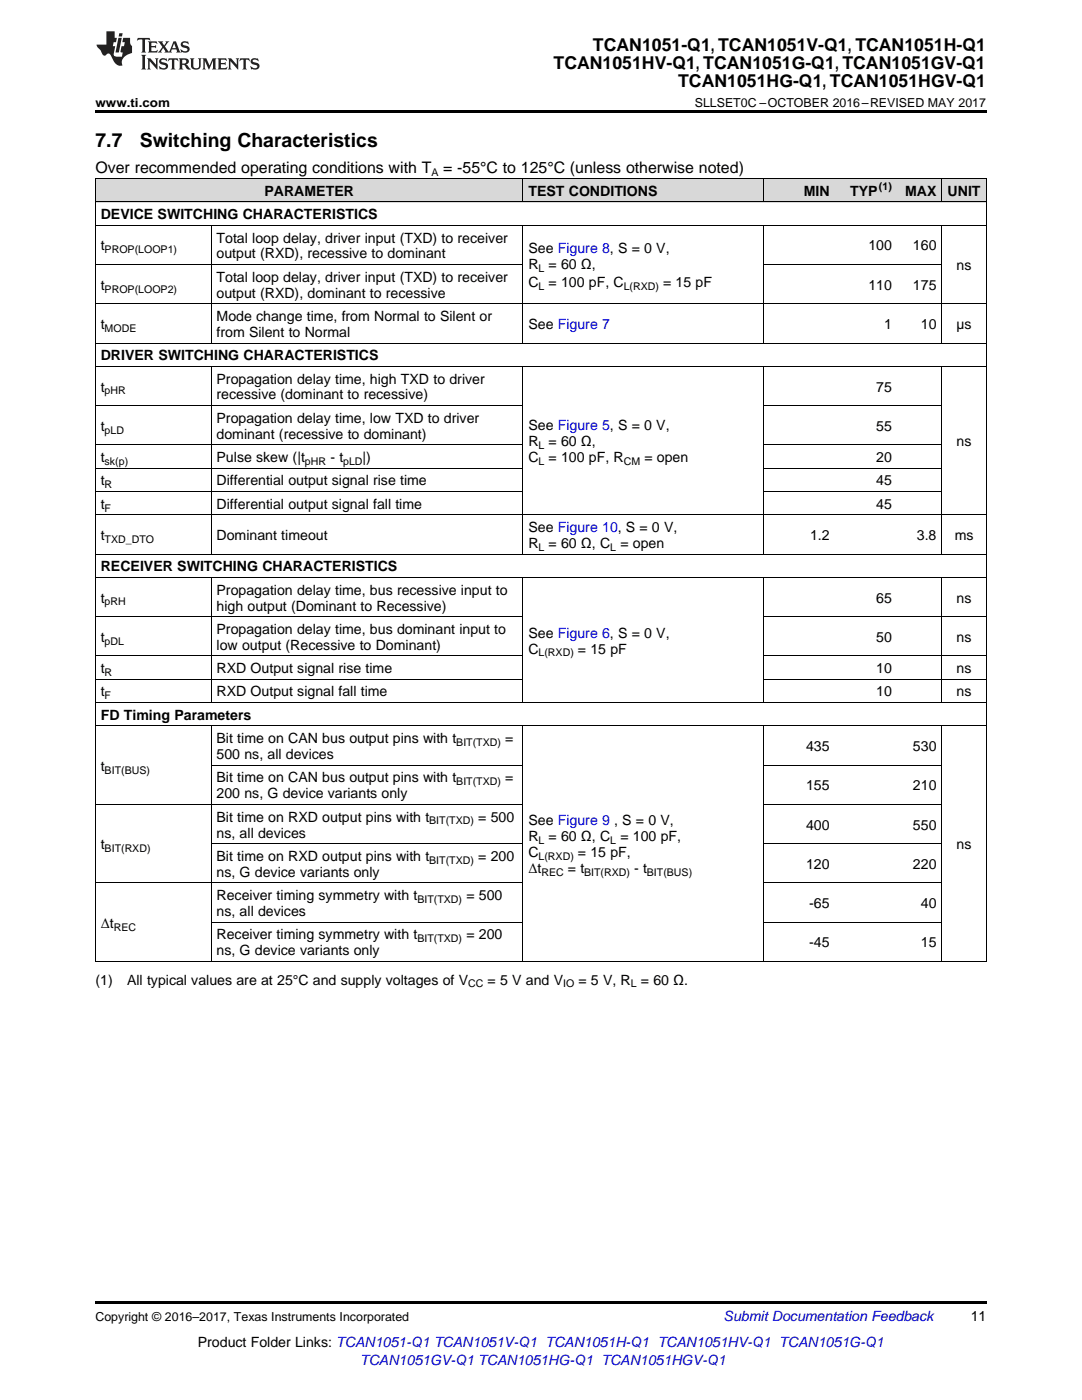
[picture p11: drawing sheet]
<svg xmlns="http://www.w3.org/2000/svg" width="216mm" height="279mm" viewBox="0 0 216 279" stroke-linecap="round" stroke-linejoin="round" font-family="sans-serif">
<defs><g id="words">
<g font-size="3.9">
<text x="19" y="29.3">7.7</text>
<text x="27.9" y="29.3">Switching Characteristics</text>
</g>
<g font-size="3.5">
<text x="118.3" y="10.2">TCAN1051-Q1, TCAN1051V-Q1, TCAN1051H-Q1</text>
<text x="110.5" y="13.8">TCAN1051HV-Q1, TCAN1051G-Q1, TCAN1051GV-Q1</text>
<text x="135.3" y="17.3">TCAN1051HG-Q1, TCAN1051HGV-Q1</text>
</g>
<g font-size="3.2">
<text x="19" y="34.4">Over recommended operating conditions with T</text>
<text x="88.4" y="34.4">= -55°C to 125°C (unless otherwise noted)</text>
</g>
<g font-size="2.8">
<text x="52.8" y="39.1">PARAMETER</text>
<text x="105.4" y="39.1">TEST CONDITIONS</text>
<text x="160.4" y="39.1">MIN</text>
<text x="169.7" y="39.1">TYP</text>
<text x="180.6" y="39.1">MAX</text>
<text x="189.1" y="39.1">UNIT</text>
<text x="20.1" y="43.7">DEVICE SWITCHING CHARACTERISTICS</text>
<text x="20.1" y="50">t</text>
<text x="43.2" y="48.4">Total loop delay, driver input (TXD) to receiver</text>
<text x="43.2" y="51.6">output (RXD), recessive to dominant</text>
<text x="105.4" y="50.5">See Figure 8, S = 0 V,</text>
<text x="105.4" y="53.7">R</text>
<text x="109.5" y="53.7">= 60 Ω,</text>
<text x="173.3" y="50">100</text>
<text x="182.2" y="50">160</text>
<text x="190.9" y="53.9">ns</text>
<text x="20.1" y="57.8">t</text>
<text x="43.2" y="56.2">Total loop delay, driver input (TXD) to receiver</text>
<text x="43.2" y="59.4">output (RXD), dominant to recessive</text>
<text x="105.4" y="57.3">C</text>
<text x="109.5" y="57.3">= 100 pF, C</text>
<text x="132.3" y="57.3">= 15 pF</text>
<text x="173.3" y="57.8">110</text>
<text x="182.2" y="57.8">175</text>
<text x="20.1" y="65.7">t</text>
<text x="43.2" y="64.1">Mode change time, from Normal to Silent or</text>
<text x="105.4" y="65.7">See Figure 7</text>
<text x="176.4" y="65.7">1</text>
<text x="183.8" y="65.7">10</text>
<text x="190.9" y="65.7">µs</text>
<text x="20.1" y="71.9">DRIVER SWITCHING CHARACTERISTICS</text>
<text x="43.2" y="67.2">from Silent to Normal</text>
<text x="43.2" y="76.6">Propagation delay time, high TXD to driver</text>
<text x="20.1" y="78.1">t</text>
<text x="43.2" y="79.7">recessive (dominant to recessive)</text>
<text x="174.8" y="78.1">75</text>
<text x="20.1" y="86">t</text>
<text x="43.2" y="84.4">Propagation delay time, low TXD to driver</text>
<text x="43.2" y="87.6">dominant (recessive to dominant)</text>
<text x="105.4" y="85.9">See Figure 5, S = 0 V,</text>
<text x="105.4" y="89">R</text>
<text x="109.5" y="89">= 60 Ω,</text>
<text x="174.8" y="86">55</text>
<text x="190.9" y="89">ns</text>
<text x="20.1" y="92.2">t</text>
<text x="43.2" y="92.2">Pulse skew (|t</text>
<text x="65.9" y="92.2">- t</text>
<text x="72.4" y="92.2">|)</text>
<text x="105.4" y="92.2">C</text>
<text x="109.5" y="92.2">= 100 pF, R</text>
<text x="128.6" y="92.2">= open</text>
<text x="174.8" y="92.2">20</text>
<text x="20.1" y="96.9">t</text>
<text x="20.1" y="101.5">t</text>
<text x="43.2" y="96.9">Differential output signal rise time</text>
<text x="43.2" y="101.5">Differential output signal fall time</text>
<text x="174.8" y="96.9">45</text>
<text x="174.8" y="101.5">45</text>
<text x="20.1" y="107.8">t</text>
<text x="43.2" y="107.8">Dominant timeout</text>
<text x="105.4" y="106.2">See Figure 10, S = 0 V,</text>
<text x="161.6" y="107.8">1.2</text>
<text x="183" y="107.8">3.8</text>
<text x="190.5" y="107.8">ms</text>
<text x="105.4" y="109.4">R</text>
<text x="109.5" y="109.4">= 60 Ω, C</text>
<text x="123.8" y="109.4">= open</text>
<text x="20.1" y="114">RECEIVER SWITCHING CHARACTERISTICS</text>
<text x="43.2" y="118.7">Propagation delay time, bus recessive input to</text>
<text x="20.1" y="120.3">t</text>
<text x="43.2" y="121.8">high output (Dominant to Recessive)</text>
<text x="174.8" y="120.3">65</text>
<text x="190.9" y="120.3">ns</text>
<text x="20.1" y="128.1">t</text>
<text x="43.2" y="126.5">Propagation delay time, bus dominant input to</text>
<text x="43.2" y="129.7">low output (Recessive to Dominant)</text>
<text x="105.4" y="127.2">See Figure 6, S = 0 V,</text>
<text x="105.4" y="130.4">C</text>
<text x="115.3" y="130.4">= 15 pF</text>
<text x="174.8" y="128.1">50</text>
<text x="190.9" y="128.1">ns</text>
<text x="20.1" y="134.3">t</text>
<text x="43.2" y="134.3">RXD Output signal rise time</text>
<text x="174.8" y="134.3">10</text>
<text x="190.9" y="134.3">ns</text>
<text x="20.1" y="139">t</text>
<text x="20.1" y="143.7">FD Timing Parameters</text>
<text x="43.2" y="139">RXD Output signal fall time</text>
<text x="174.8" y="139">10</text>
<text x="190.9" y="139">ns</text>
<text x="43.2" y="148.3">Bit time on CAN bus output pins with t</text>
<text x="100.8" y="148.3">=</text>
<text x="160.8" y="149.9">435</text>
<text x="182.2" y="149.9">530</text>
<text x="20.1" y="153.8">t</text>
<text x="43.2" y="151.5">500 ns, all devices</text>
<text x="43.2" y="156.1">Bit time on CAN bus output pins with t</text>
<text x="43.2" y="159.3">200 ns, G device variants only</text>
<text x="100.8" y="156.1">=</text>
<text x="160.8" y="157.7">155</text>
<text x="182.2" y="157.7">210</text>
<text x="43.2" y="164">Bit time on RXD output pins with t</text>
<text x="43.2" y="167.1">ns, all devices</text>
<text x="95.4" y="164">= 500</text>
<text x="105.4" y="164.7">See Figure 9 , S = 0 V,</text>
<text x="105.4" y="167.9">R</text>
<text x="109.5" y="167.9">= 60 Ω, C</text>
<text x="123.8" y="167.9">= 100 pF,</text>
<text x="160.8" y="165.6">400</text>
<text x="182.2" y="165.6">550</text>
<text x="20.1" y="169.5">t</text>
<text x="43.2" y="171.8">Bit time on RXD output pins with t</text>
<text x="95.4" y="171.8">= 200</text>
<text x="105.4" y="171.1">C</text>
<text x="115.3" y="171.1">= 15 pF,</text>
<text x="160.8" y="173.4">120</text>
<text x="182.2" y="173.4">220</text>
<text x="190.9" y="169.5">ns</text>
<text x="43.2" y="175">ns, G device variants only</text>
<text x="43.2" y="179.6">Receiver timing symmetry with t</text>
<text x="93.1" y="179.6">= 500</text>
<text x="105.4" y="174.2">Δt</text>
<text x="113.3" y="174.2">= t</text>
<text x="126.5" y="174.2">- t</text>
<text x="20.1" y="185.1">Δt</text>
<text x="43.2" y="182.8">ns, all devices</text>
<text x="161.5" y="181.2">-65</text>
<text x="183.8" y="181.2">40</text>
<text x="43.2" y="187.5">Receiver timing symmetry with t</text>
<text x="43.2" y="190.6">ns, G device variants only</text>
<text x="93.1" y="187.5">= 200</text>
<text x="161.5" y="189.1">-45</text>
<text x="183.8" y="189.1">15</text>
<text x="19" y="196.5">(1)</text>
<text x="25.4" y="196.5">All typical values are at 25°C and supply voltages of V</text>
<text x="97.3" y="196.5">= 5 V and V</text>
<text x="115.4" y="196.5">= 5 V, R</text>
<text x="127.9" y="196.5">= 60 Ω.</text>
<text x="193.7" y="263.6">11</text>
<text x="39.5" y="268.9">Product Folder Links: TCAN1051-Q1 TCAN1051V-Q1 TCAN1051H-Q1 TCAN1051HV-Q1 TCAN1051G-Q1</text>
</g>
<g font-size="2.8" fill="#0000c8">
<text x="144.4" y="263.6">Submit Documentation Feedback</text>
<text x="71.9" y="272.4">TCAN1051GV-Q1 TCAN1051HG-Q1 TCAN1051HGV-Q1</text>
</g>
<g font-size="2.5">
<text x="19" y="21.4">www.ti.com</text>
<text x="138.6" y="21.4">SLLSET0C –OCTOBER 2016–REVISED MAY 2017</text>
<text x="19" y="263.6">Copyright © 2016–2017, Texas Instruments Incorporated</text>
</g>
<g font-size="2.1">
<text x="86.1" y="35.1">A</text>
<text x="175.4" y="38">(1)</text>
<text x="20.9" y="50.6">PROP(LOOP1)</text>
<text x="20.9" y="58.4">PROP(LOOP2)</text>
<text x="107.5" y="54.3">L</text>
<text x="107.5" y="57.8">L</text>
<text x="124.5" y="57.8">L(RXD)</text>
<text x="20.9" y="66.2">MODE</text>
<text x="20.9" y="78.7">pHR</text>
<text x="20.9" y="86.5">pLD</text>
<text x="107.5" y="89.6">L</text>
<text x="20.9" y="92.8">sk(p)</text>
<text x="60.9" y="92.8">pHR</text>
<text x="68.5" y="92.8">pLD</text>
<text x="107.5" y="92.8">L</text>
<text x="124.5" y="92.8">CM</text>
<text x="20.9" y="97.4">R</text>
<text x="20.9" y="102.1">F</text>
<text x="20.9" y="108.3">TXD_DTO</text>
<text x="107.5" y="109.9">L</text>
<text x="121.8" y="109.9">L</text>
<text x="20.9" y="120.8">pRH</text>
<text x="20.9" y="128.7">pDL</text>
<text x="107.5" y="131">L(RXD)</text>
<text x="20.9" y="134.9">R</text>
<text x="20.9" y="139.6">F</text>
<text x="91.1" y="148.9">BIT(TXD)</text>
<text x="20.9" y="154.4">BIT(BUS)</text>
<text x="91.1" y="156.7">BIT(TXD)</text>
<text x="85.7" y="164.5">BIT(TXD)</text>
<text x="20.9" y="170">BIT(RXD)</text>
<text x="85.7" y="172.4">BIT(TXD)</text>
<text x="107.5" y="168.5">L</text>
<text x="107.5" y="171.6">L(RXD)</text>
<text x="121.8" y="168.5">L</text>
<text x="108" y="174.8">REC</text>
<text x="116.6" y="174.8">BIT(RXD)</text>
<text x="129.1" y="174.8">BIT(BUS)</text>
<text x="22.7" y="185.7">REC</text>
<text x="83.3" y="180.2">BIT(TXD)</text>
<text x="83.3" y="188">BIT(TXD)</text>
<text x="93.4" y="197.1">CC</text>
<text x="112.4" y="197.1">IO</text>
<text x="125.9" y="197.1">L</text>
</g>
</g></defs>
<g fill="#d8d8d8">
<path d="M19 35.7h23.2v4.7h-23.2z"/>
<path d="M42.2 35.7h35.5v4.7h-35.5z"/>
<path d="M77.7 35.7h26.7v4.7h-26.7z"/>
<path d="M104.4 35.7h48v4.7h-48z"/>
<path d="M152.4 35.7h14.2v4.7h-14.2z"/>
<path d="M166.6 35.7h12.5v4.7h-12.5z"/>
<path d="M179.1 35.7h8.9v4.7h-8.9z"/>
<path d="M188 35.7h8.8v4.7h-8.8z"/>
</g>
<path d="M19 22h177.8v.5h-177.8zM19 191.9h.2zM77.6 191.9h.1zM104.3 191.9h.1zM152.3 191.9h.1zM187.9 191.9h.1zM196.7 191.9h.1zM19 259.7h177.8v.5h-177.8z" fill="#000"/>
<g fill="none" stroke="#000" stroke-width=".2">
<path d="M19 35.6h177.8M19.1 35.7v156.2M104.3 35.7v4.7M152.3 35.7v4.7M187.9 35.7v4.7M196.8 35.7v156.2M19 52.8h85.4M19 45h177.8M19 40.3h177.8M42.1 45v23.5M104.3 45v23.5M152.3 45v23.5"/>
<path d="M152.4 52.8h35.6M187.9 45v23.5M19 73.1h177.8M19 68.5h177.8M19 60.6h177.8M42.1 73.1v37.5M104.3 73.1v37.5M152.3 73.1v37.5M187.9 73.1v37.5M19 98.1h85.4M19 93.4h85.4M19 88.8h85.4"/>
<path d="M19 80.9h85.4M152.4 98.1h35.6M152.4 93.4h35.6M152.4 88.8h35.6M152.4 80.9h35.6M19 115.2h177.8M19 110.6h177.8M19 102.7h177.8M42.1 115.3v25M104.3 115.3v25M152.3 115.3v25M187.9 115.3v25"/>
<path d="M19 135.6h85.4M19 130.9h85.4M19 123.1h85.4M152.4 135.6h44.4M152.4 130.9h44.4M152.4 123.1h44.4M19 144.9h177.8M19 140.2h177.8M42.1 144.9v47M42.2 152.7h62.2M104.3 144.9v47M152.3 144.9v47"/>
<path d="M152.4 152.7h35.6M187.9 144.9v47M19 176.2h85.4M19 160.5h85.4M42.2 168.4h62.2M152.4 176.2h35.6M152.4 168.4h35.6M152.4 160.5h35.6M19 191.9h177.8M42.2 184h62.2M152.4 184h35.6"/>
</g>
<g fill="#231f20">
<path d="M27.5 7.6l-.1 .5 .4-.2h.6v.1v2.1l-.2 .4h1l-.3-.4v-2.1l.1-.1h.5l.5 .2-.2-.5zM29.5 8.3l.2 .3v1.5l-.2 .4h1.8l.2-.6a1.04 1.04 0 0 1-1.3 .2v-.7h.6l.3 .2v-.6l-.3 .2h-.6v-.6l.8-.1 .4 .3-.2-.5zM31.5 8.3l.9 1.1-.9 1.1h.8l-.2-.2 .5-.7 .4 .7-.2 .2h1.5l-.1-.2 .1-.4h.9l.1 .4-.2 .2h1l-.3-.3-.7-1.9h-.5l-.9 2-.8-1 .9-1h-.8l.1 .3-.3 .5-.4-.6 .2-.2zM34.7 8.6l.4 1h-.7zM36.3 8.4a.63 .63 0 0 0-.2 .7 .63 .63 0 0 0 .6 .4l.6 .2 .1 .2a.75 .75 0 0 1-.7 .4 .75 .75 0 0 1-.6-.5l.1 .7 .1-.1a1.11 1.11 0 0 0 1.5-.6 1.13 1.13 0 0 0-1.2-.8l-.1-.4a1.04 1.04 0 0 1 1.2 .2l-.2-.5-.1 .1-.5-.2zM28.2 10.9l.2 .4v2.2l-.2 .4h1l-.3-.4v-2.2l.3-.4zM29.3 11.6l.3 .4v1.5l-.3 .4h.8l-.2-.4v-1.3l1.5 1.7v-1.9l.2-.4h-.7l.2 .4v.9l-1.1-1.3zM32 11.8a.62 .62 0 0 0-.2 .7 .62 .62 0 0 0 .6 .4l.6 .1 .1 .3a.76 .76 0 0 1-.7 .3 .76 .76 0 0 1-.6-.4l.1 .7 .1-.1a1.11 1.11 0 0 0 1.5-.6 1.13 1.13 0 0 0-1.2-.8l-.1-.4a1.04 1.04 0 0 1 1.2 .2l-.2-.6-.1 .1-.5-.1zM33.7 11.6l-.2 .6a.61 .61 0 0 1 .8-.3v1.6l-.2 .4h.9l-.2-.4v-1.6a.63 .63 0 0 1 .8 .3l-.2-.6zM35.6 11.6l.3 .4v1.5l-.3 .4h1l-.2-.2v-.8l.5 .2a.76 .76 0 0 0 1.2 .7l-1-1a.58 .58 0 0 0 .6-.5 .58 .58 0 0 0-.5-.6zM36.4 11.9h.1a.45 .45 0 0 1 .5 .1 .45 .45 0 0 1 .1 .5l-.7 .2zM37.9 11.6l.2 .2a2.17 2.17 0 0 0 .3 1.9 .99 .99 0 0 0 1.6-.6v-1.1l.2-.4h-.7l.2 .2a1.92 1.92 0 0 1-.2 1.8 .6 .6 0 0 1-.9-.5v-1.1l.2-.4zM40.4 11.6l.2 .4v1.5l-.2 .4h.7l-.2-.4v-1.4l.8 1.8 .8-1.8v1.4l-.2 .4h.9l-.2-.4v-1.5l.2-.4h-.8l-.6 1.5-.6-1.5zM43.4 11.6l.2 .4v1.5l-.2 .4h1.8l.2-.6a1.04 1.04 0 0 1-1.3 .1v-.6h.5l.4 .2v-.6l-.4 .2h-.5v-.7h.8l.3 .3-.1-.6zM45.5 11.6l.2 .4v1.5l-.2 .4h.7l-.2-.4v-1.3l1.5 1.7v-1.9l.2-.4h-.7l.2 .4v.9l-1.1-1.3zM47.9 11.6l-.1 .6a.61 .61 0 0 1 .8-.3v1.6l-.3 .4h1l-.3-.4 .1-1.6a.63 .63 0 0 1 .7 .3l-.1-.6zM50.2 11.8a.62 .62 0 0 0-.2 .7 .62 .62 0 0 0 .6 .4l.6 .1 .2 .3a.76 .76 0 0 1-.8 .3 .76 .76 0 0 1-.6-.4l.1 .7 .2-.1a1.11 1.11 0 0 0 1.5-.6 1.13 1.13 0 0 0-1.3-.8l-.1-.4a1.04 1.04 0 0 1 1.2 .2l-.1-.6-.2 .1-.5-.1z"/>
<path d="M21.2 6.3v2.6h-1.9l.1 .4 .7 .9a.91 .91 0 0 0 1 .8 .56 .56 0 0 1 .5-.3 .56 .56 0 0 1 .5 .3l.4 .8a1.53 1.53 0 0 0 1.9 1.2 1.54 1.54 0 0 1 1-2.1l.9-.3v-1.4a1.52 1.52 0 0 1-.3-1.6h-1.4l-.2 .8h.5l-.2 .8h-.4l-.2 1v.2l.4 .1-.2 .8a1.93 1.93 0 0 1-1.6-.3l.3-1.8h-.5l.2-.8h.4l.2-.8h-.4v-1.3zM23.6 7.6l-.6 2.9h.7l.6-2.9zM23.8 6.6l-.1 .7h.6l.2-.7z"/>
</g>
<use href="#words"/>
</svg>
